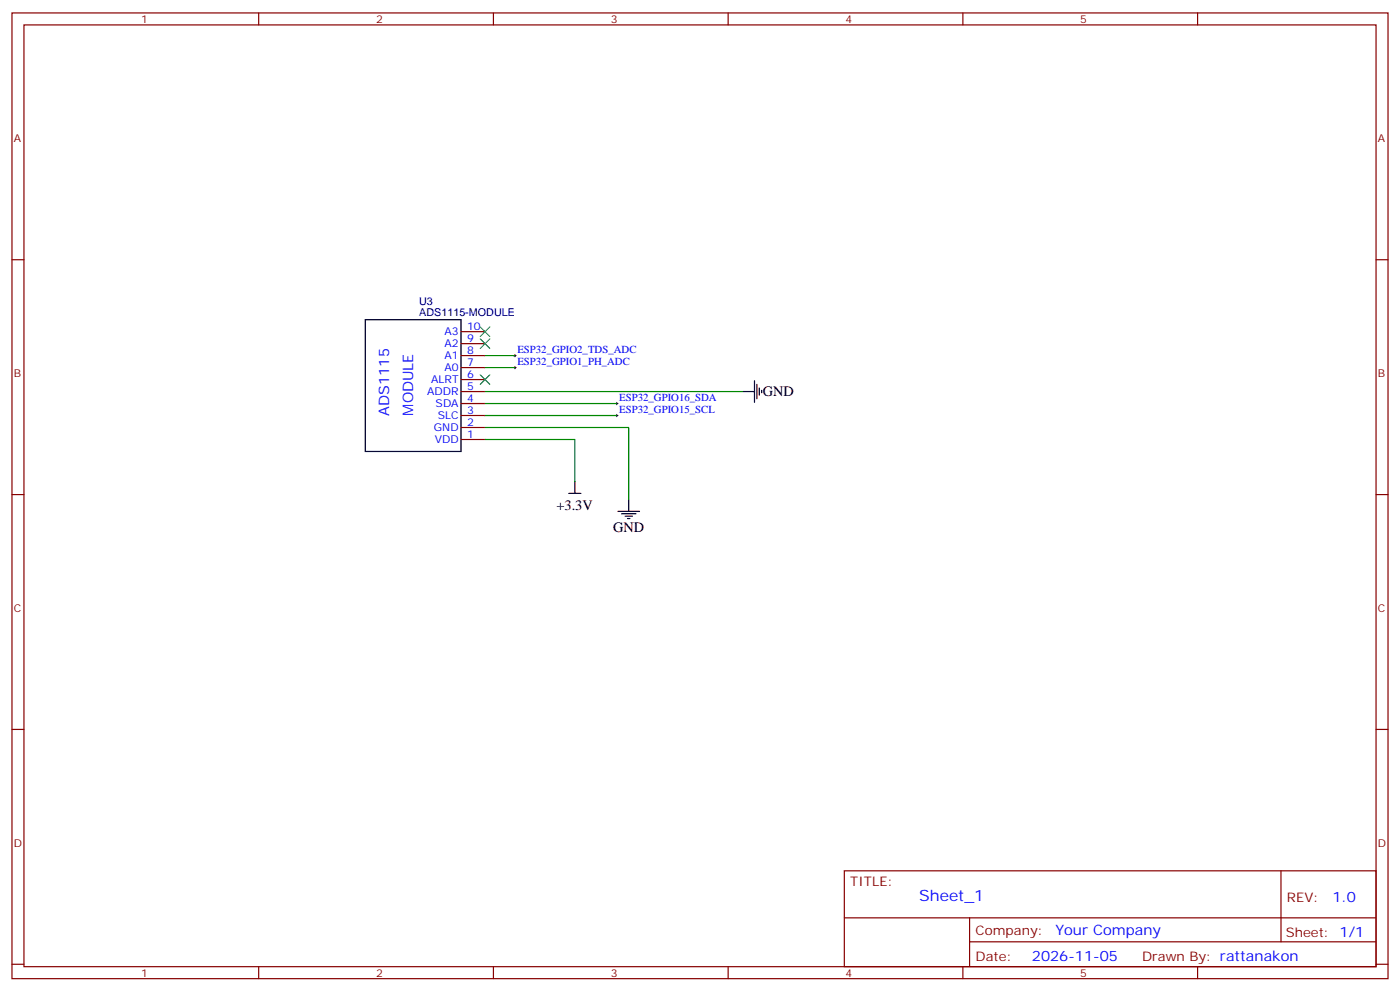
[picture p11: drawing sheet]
<svg xmlns="http://www.w3.org/2000/svg" width="412mm" height="292mm" viewBox="0 0 412 292" stroke-linecap="round" stroke-linejoin="round" font-family="sans-serif">
<defs><g id="words">
<text font-size="4.6" fill="#00f" x="270.8" y="265.4">Sheet_1</text>
<g font-size="4.2">
<text x="224.7" y="116.7">GND</text>
<text x="163.9" y="150.2">+3.3V</text>
<text x="180.6" y="156.6">GND</text>
</g>
<g font-size="4.2" fill="#00f">
<text x="114.7" y="122.3" transform="rotate(-90 114.7 122.3)">ADS1115</text>
<text x="121.7" y="122.3" transform="rotate(-90 121.7 122.3)">MODULE</text>
<text x="392.5" y="265.7">1.0</text>
<text x="310.9" y="275.2">Your Company</text>
<text x="304" y="283">2026-11-05</text>
</g>
<g font-size="3.9" fill="#800">
<text x="250.5" y="261">TITLE:</text>
<text x="379.1" y="265.7">REV:</text>
<text x="287.4" y="275.2">Company:</text>
<text x="378.7" y="275.8">Sheet: 1/1</text>
<text x="287.4" y="282.9">Date:</text>
<text x="336.4" y="282.9">Drawn By: rattanakon</text>
</g>
<g font-size="3.2" fill="#800">
<text x="41.6" y="6.8">1</text>
<text x="110.8" y="6.8">2</text>
<text x="179.9" y="6.8">3</text>
<text x="249.1" y="6.8">4</text>
<text x="318.2" y="6.8">5</text>
<text x="4.1" y="41.9">A</text>
<text x="405.9" y="41.9">A</text>
<text x="4.1" y="111.1">B</text>
<text x="405.9" y="111.1">B</text>
<text x="4.1" y="180.2">C</text>
<text x="405.9" y="180.2">C</text>
<text x="4.1" y="249.3">D</text>
<text x="405.9" y="249.3">D</text>
<text x="41.6" y="287.6">1</text>
<text x="110.8" y="287.6">2</text>
<text x="179.9" y="287.6">3</text>
<text x="249.1" y="287.6">4</text>
<text x="318.2" y="287.6">5</text>
</g>
<g font-size="3.2" fill="#000080">
<text x="123.5" y="89.8">U3</text>
<text x="123.5" y="93.1">ADS1115-MODULE</text>
</g>
<g font-size="3.2" fill="#00f">
<text x="130.9" y="98.7">A3</text>
<text x="137.6" y="97.3">10</text>
<text x="137.6" y="100.8">9</text>
<text x="130.9" y="105.8">A1</text>
<text x="130.9" y="102.2">A2</text>
<text x="137.6" y="104.4">8</text>
<text x="137.6" y="107.9">7</text>
<text x="152.4" y="107.4">ESP32_GPIO1_PH_ADC</text>
<text x="152.4" y="103.8">ESP32_GPIO2_TDS_ADC</text>
<text x="127" y="112.8">ALRT</text>
<text x="130.9" y="109.3">A0</text>
<text x="137.6" y="111.4">6</text>
<text x="125.8" y="116.3">ADDR</text>
<text x="128.3" y="119.9">SDA</text>
<text x="137.6" y="118.5">4</text>
<text x="137.6" y="114.9">5</text>
<text x="182.4" y="117.9">ESP32_GPIO16_SDA</text>
<text x="129" y="123.4">SLC</text>
<text x="137.6" y="125.5">2</text>
<text x="137.6" y="122">3</text>
<text x="182.4" y="121.5">ESP32_GPIO15_SCL</text>
<text x="127.8" y="126.9">GND</text>
<text x="128.1" y="130.5">VDD</text>
<text x="137.6" y="129">1</text>
</g>
</g></defs>
<g fill="none" stroke="#870000" stroke-width=".35">
<path d="M3.5 3.8h405.4v284.3h-405.4zM7.1 7.3h398.2v277.3h-398.2zM76.2 3.8v3.5M145.3 3.8v3.5M214.5 3.8v3.5M283.6 3.8v3.5M352.8 3.8v3.5M3.5 76.5h3.6M405.3 76.5h3.6M135.8 97.6h7.1M135.8 118.8h7.1M135.8 104.7h7.1"/>
<path d="M135.8 108.2h7.1M135.8 111.8h7.1M135.8 115.3h7.1M135.8 101.2h7.1M135.8 129.4h7.1M135.8 125.9h7.1M135.8 122.3h7.1M3.5 145.6h3.6M405.3 145.6h3.6M3.5 214.8h3.6M405.3 214.8h3.6M248.7 256.4h156.6v28.2h-156.6z"/>
<path d="M377.3 256.4v20.9M248.7 270.2h156.5M285.6 277.3h119.6M285.6 270.2v14.2M3.5 283.9h3.6M76.2 284.6v3.5M145.3 284.6v3.5M214.5 284.6v3.5M283.6 284.6v3.5M352.8 284.6v3.5M405.3 283.9h3.6"/>
</g>
<g fill="none" stroke="#000" stroke-width=".35">
<path d="M107.6 94.1h28.2v38.8h-28.2zM218.7 115.3h3.5M222.2 112.1v6.4M223 113.2v4.2M223.7 114.2v2.1M224.4 114.9v.7M167.6 145.3h3.5M169.3 141.7v3.6M182 150.6h6.4M183.1 151.3h4.2M184.1 152h2.2M184.9 152.7h.7"/>
<path d="M185.2 147v3.6"/>
</g>
<path d="M151.3 108.2h.7M151.3 104.7h.7M151.7 104.4v.7M151.7 107.9v.7M181.3 118.8h.7M181.7 118.5v.7M181.3 122.3h.7M181.7 122v.7" fill="none" stroke="#000" stroke-width=".29"/>
<path d="M142.9 118.8h38.8M142.9 108.2h8.8M142.9 104.7h8.8M142.9 115.3h75.8M142.9 125.9h42.3v21.1M142.9 129.4h26.4v12.3M142.9 122.3h38.8" fill="none" stroke="#008700" stroke-width=".35"/>
<path d="M141.5 96.2l2.8 2.9M141.5 99.8l2.8 2.8M144.3 96.2l-2.8 2.9M144.3 99.8l-2.8 2.8M141.5 110.3l2.8 2.9M144.3 110.3l-2.8 2.9" fill="none" stroke="#3c3" stroke-width=".35"/>
<use href="#words"/>
</svg>
